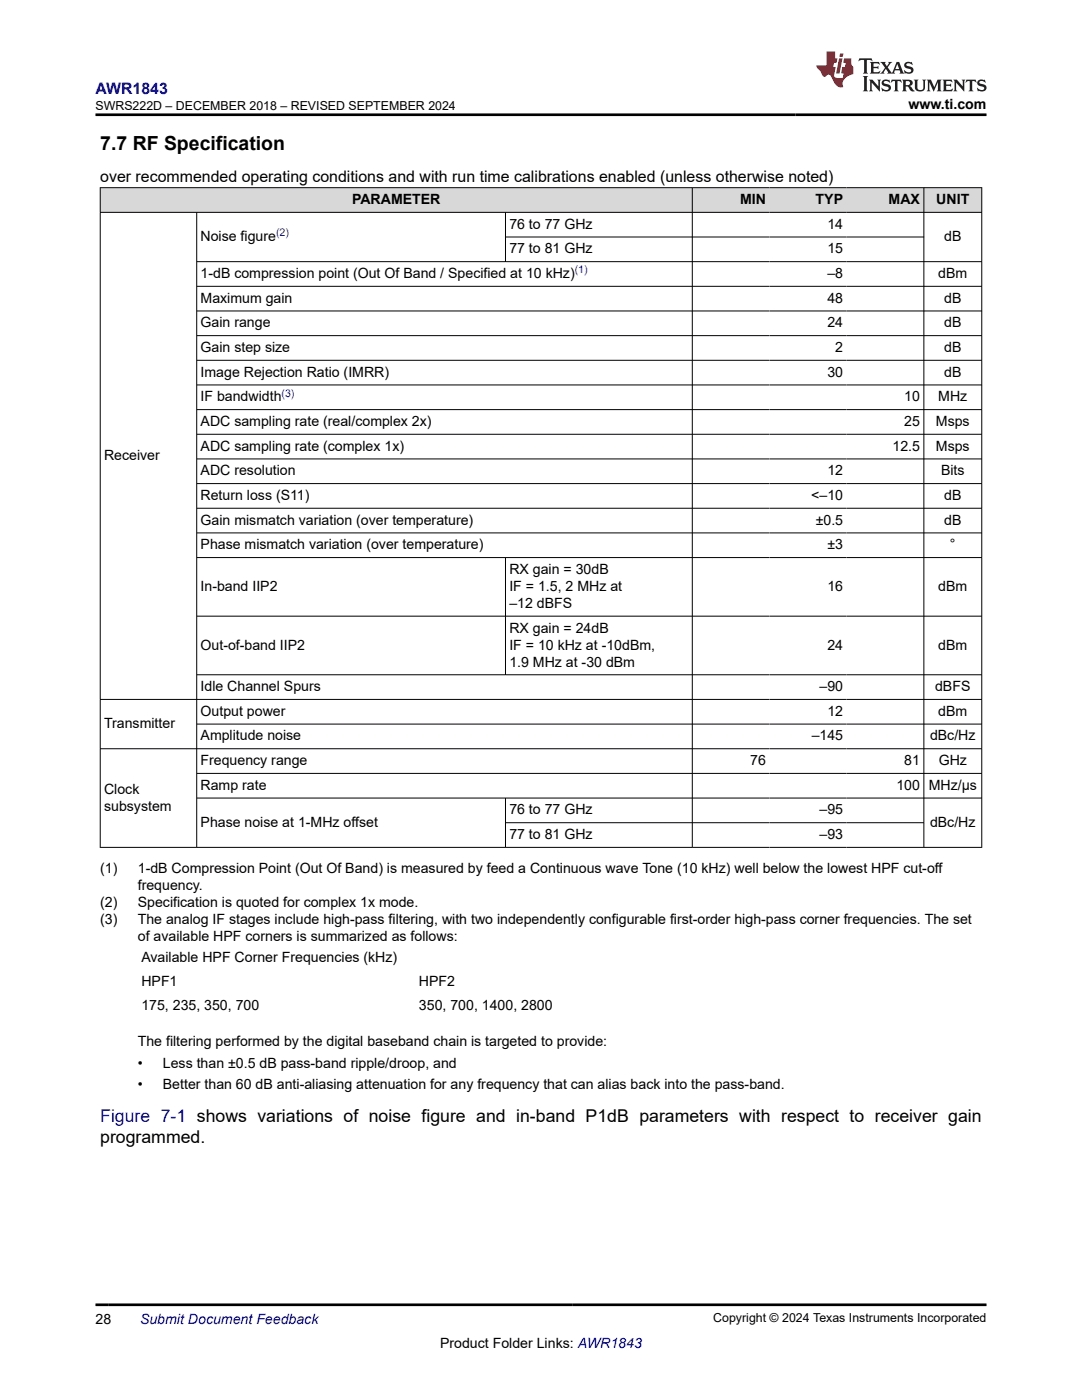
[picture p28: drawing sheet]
<svg xmlns="http://www.w3.org/2000/svg" width="216mm" height="279mm" viewBox="0 0 216 279" stroke-linecap="round" stroke-linejoin="round" font-family="sans-serif">
<defs><g id="words">
<text font-size="3.9" x="20" y="29.9">7.7 RF Specification</text>
<text font-size="3.5" fill="#00f" x="20" y="223.9">Figure 7-1 shows variations of noise figure and in-band P1dB parameters with respect to receiver gain</text>
<text font-size="3.5" x="20" y="228.1">programmed.</text>
<text font-size="3.2" fill="#00f" x="19" y="18.7">AWR1843</text>
<text font-size="3.2" x="20" y="36.4">over recommended operating conditions and with run time calibrations enabled (unless otherwise noted)</text>
<g font-size="2.8">
<text x="181.3" y="21.8">www.ti.com</text>
<text x="70.2" y="40.7">PARAMETER</text>
<text x="147.7" y="40.7">MIN</text>
<text x="162.8" y="40.7">TYP</text>
<text x="177.3" y="40.7">MAX</text>
<text x="186.8" y="40.7">UNIT</text>
<text x="101.6" y="45.7">76 to 77 GHz</text>
<text x="165.1" y="45.7">14</text>
<text x="40" y="48.1">Noise figure</text>
<text x="101.6" y="50.6">77 to 81 GHz</text>
<text x="165.1" y="50.6">15</text>
<text x="188.4" y="48.1">dB</text>
<text x="40" y="55.5">1-dB compression point (Out Of Band / Specified at 10 kHz)</text>
<text x="165.1" y="55.5">–8</text>
<text x="187.2" y="55.5">dBm</text>
<text x="40" y="60.4">Maximum gain</text>
<text x="40" y="65.3">Gain range</text>
<text x="165.1" y="60.4">48</text>
<text x="165.1" y="65.3">24</text>
<text x="188.4" y="60.4">dB</text>
<text x="188.4" y="65.3">dB</text>
<text x="40" y="70.3">Gain step size</text>
<text x="166.7" y="70.3">2</text>
<text x="188.4" y="70.3">dB</text>
<text x="40" y="75.2">Image Rejection Ratio (IMRR)</text>
<text x="165.1" y="75.2">30</text>
<text x="188.4" y="75.2">dB</text>
<text x="40" y="80.1">IF bandwidth</text>
<text x="180.4" y="80.1">10</text>
<text x="187.2" y="80.1">MHz</text>
<text x="40" y="85">ADC sampling rate (real/complex 2x)</text>
<text x="40" y="89.9">ADC sampling rate (complex 1x)</text>
<text x="178.1" y="89.9">12.5</text>
<text x="180.4" y="85">25</text>
<text x="186.8" y="85">Msps</text>
<text x="186.8" y="89.9">Msps</text>
<text x="20.8" y="91.8">Receiver</text>
<text x="40" y="94.9">ADC resolution</text>
<text x="165.1" y="94.9">12</text>
<text x="187.8" y="94.9">Bits</text>
<text x="40" y="99.8">Return loss (S11)</text>
<text x="161.9" y="99.8">&lt;–10</text>
<text x="188.4" y="99.8">dB</text>
<text x="40" y="104.7">Gain mismatch variation (over temperature)</text>
<text x="162.8" y="104.7">±0.5</text>
<text x="188.4" y="104.7">dB</text>
<text x="40" y="109.6">Phase mismatch variation (over temperature)</text>
<text x="165.1" y="109.6">±3</text>
<text x="189.6" y="109.6">°</text>
<text x="40" y="117.9">In-band IIP2</text>
<text x="101.6" y="114.5">RX gain = 30dB</text>
<text x="101.6" y="117.9">IF = 1.5, 2 MHz at</text>
<text x="165.1" y="117.9">16</text>
<text x="187.2" y="117.9">dBm</text>
<text x="101.6" y="121.3">–12 dBFS</text>
<text x="40" y="129.6">Out-of-band IIP2</text>
<text x="101.6" y="126.2">RX gain = 24dB</text>
<text x="101.6" y="129.6">IF = 10 kHz at -10dBm,</text>
<text x="165.1" y="129.6">24</text>
<text x="187.2" y="129.6">dBm</text>
<text x="40" y="137.9">Idle Channel Spurs</text>
<text x="101.6" y="133">1.9 MHz at -30 dBm</text>
<text x="163.5" y="137.9">–90</text>
<text x="186.6" y="137.9">dBFS</text>
<text x="40" y="142.9">Output power</text>
<text x="165.1" y="142.9">12</text>
<text x="187.2" y="142.9">dBm</text>
<text x="20.8" y="145.3">Transmitter</text>
<text x="40" y="147.8">Amplitude noise</text>
<text x="162" y="147.8">–145</text>
<text x="185.6" y="147.8">dBc/Hz</text>
<text x="40" y="152.7">Frequency range</text>
<text x="149.7" y="152.7">76</text>
<text x="180.4" y="152.7">81</text>
<text x="187.3" y="152.7">GHz</text>
<text x="20.8" y="158.4">Clock</text>
<text x="20.8" y="161.8">subsystem</text>
<text x="40" y="157.6">Ramp rate</text>
<text x="178.9" y="157.6">100</text>
<text x="185.3" y="157.6">MHz/µs</text>
<text x="40" y="165">Phase noise at 1-MHz offset</text>
<text x="101.6" y="162.5">76 to 77 GHz</text>
<text x="101.6" y="167.5">77 to 81 GHz</text>
<text x="163.5" y="162.5">–95</text>
<text x="163.5" y="167.5">–93</text>
<text x="185.6" y="165">dBc/Hz</text>
<text x="20" y="174.3">(1)</text>
<text x="27.5" y="174.3">1-dB Compression Point (Out Of Band) is measured by feed a Continuous wave Tone (10 kHz) well below the lowest HPF cut-off</text>
<text x="27.5" y="177.7">frequency.</text>
<text x="20" y="181">(2)</text>
<text x="20" y="184.4">(3)</text>
<text x="27.5" y="181">Specification is quoted for complex 1x mode.</text>
<text x="27.5" y="184.4">The analog IF stages include high-pass filtering, with two independently configurable first-order high-pass corner frequencies. The set</text>
<text x="27.5" y="187.8">of available HPF corners is summarized as follows:</text>
<text x="28.2" y="191.9">Available HPF Corner Frequencies (kHz)</text>
<text x="28.2" y="196.7">HPF1</text>
<text x="83.6" y="196.7">HPF2</text>
<text x="28.2" y="201.5">175, 235, 350, 700</text>
<text x="83.6" y="201.5">350, 700, 1400, 2800</text>
<text x="27.5" y="208.8">The filtering performed by the digital baseband chain is targeted to provide:</text>
<text x="27.5" y="213.1">•</text>
<text x="32.5" y="213.1">Less than ±0.5 dB pass-band ripple/droop, and</text>
<text x="27.5" y="217.3">•</text>
<text x="32.5" y="217.3">Better than 60 dB anti-aliasing attenuation for any frequency that can alias back into the pass-band.</text>
<text x="19" y="264.2">28</text>
<text x="87.8" y="269">Product Folder Links: AWR1843</text>
</g>
<text font-size="2.8" fill="#00f" x="27.9" y="264.2">Submit Document Feedback</text>
<g font-size="2.5">
<text x="19" y="21.9">SWRS222D – DECEMBER 2018 – REVISED SEPTEMBER 2024</text>
<text x="142.3" y="263.9">Copyright © 2024 Texas Instruments Incorporated</text>
</g>
<g font-size="2.1" fill="#00f">
<text x="55.1" y="47.2">(2)</text>
<text x="114.7" y="54.6">(1)</text>
<text x="56.2" y="79.2">(3)</text>
</g>
</g></defs>
<g fill="#d8d8d8">
<path d="M20 37.5h175.9v4.9h-175.9z" fill-rule="evenodd"/>
<path d="M20.1 37.5h118v4.8h-118z" fill-rule="evenodd"/>
<path d="M138.2 37.5h15.3v4.8h-15.3z" fill-rule="evenodd"/>
<path d="M153.5 37.5h15.4v4.8h-15.4z" fill-rule="evenodd"/>
<path d="M168.9 37.5h15.4v4.8h-15.4z" fill-rule="evenodd"/>
<path d="M184.4 37.5h11.4v4.8h-11.4z" fill-rule="evenodd"/>
</g>
<g fill="none" stroke="#000" stroke-width=".2">
<path d="M19.9 37.5h176.1M20 37.4v131.8M138.1 37.4v131.8M184.3 37.4v131.8M195.9 37.4v131.8M19.9 42.4h176.1M39.3 42.4v126.8M39.3 52.2h156.7M39.3 57.1h156.7M100.9 42.4v9.9M100.9 47.3h83.5M39.3 62.1h156.7"/>
<path d="M39.3 67h156.7M39.3 71.9h156.7M39.3 76.8h156.7M39.3 81.7h156.7M39.3 86.7h156.7M39.3 91.6h156.7M39.3 96.5h156.7M39.3 101.4h156.7M39.3 106.4h156.7M39.3 111.3h156.7M100.9 111.3v23.4M19.9 139.6h176.1"/>
<path d="M39.3 123h156.7M39.3 134.7h156.7M39.3 144.5h156.7M39.3 154.3h156.7M39.3 159.3h156.7M100.9 159.3v9.9M196 149.4h-176.1M100.9 164.2h83.5M196 169.1h-176.1"/>
</g>
<path d="M171.5 11.6l-.2 .6 .5-.2h.6v.1v2.2l-.2 .4h1l-.2-.4v-2.2v-.1h.5l.6 .2-.2-.6zM173.6 12.4l.2 .3v1.6l-.2 .4h1.9l.1-.6a1.08 1.08 0 0 1-1.3 .2v-.7h.6l.4 .2v-.7l-.4 .2h-.6v-.5l.2-.2a1 1 0 0 1 1 .3l-.1-.5zM175.7 12.4l.9 1.1-1 1.2h.9l-.2-.2 .5-.8 .4 .8-.2 .2h1.6l-.2-.2 .2-.5h.9l.1 .5-.1 .2h.9l-.2-.4-.8-1.9h-.5l-.9 2.1-.9-1.1 .9-1h-.8l.2 .2-.4 .6-.4-.6 .2-.2zM179 12.8l.4 1h-.7zM180.7 12.5a.65 .65 0 0 0-.2 .7 .65 .65 0 0 0 .6 .5l.6 .1 .1 .3a.79 .79 0 0 1-.7 .4 .79 .79 0 0 1-.7-.5l.1 .7 .2-.1a.93 .93 0 0 0 1.1 0 .93 .93 0 0 0 .4-.9 1.46 1.46 0 0 0-1.2-.6l-.1-.3a1.09 1.09 0 0 1 1.2 .2l-.2-.6-.1 .1-.5-.2zM172.2 15.2l.2 .4v2.2l-.2 .4h1l-.2-.4v-2.2l.2-.4zM173.4 15.9l.2 .4v1.5l-.2 .4h.8l-.3-.4 .1-1.3 1.6 1.8v-2l.2-.4h-.7l.1 .2 .1 1.1-1.2-1.3zM176.2 16a.65 .65 0 0 0-.2 .8 .65 .65 0 0 0 .6 .4l.6 .2 .1 .2a.79 .79 0 0 1-.7 .4 .79 .79 0 0 1-.7-.5l.1 .7 .2-.1a.93 .93 0 0 0 1.1 .1 .93 .93 0 0 0 .4-1 1.46 1.46 0 0 0-1.2-.5l-.1-.4a1.09 1.09 0 0 1 1.2 .2l-.1-.6-.2 .1-.5-.1zM177.9 15.9l-.1 .6a.63 .63 0 0 1 .8-.3v1.6l-.3 .4h1l-.2-.4v-1.6a.66 .66 0 0 1 .8 .3l-.1-.6zM180 15.9l.2 .4v1.5l-.2 .4h1l-.2-.2-.1-.7h.5l.1 .2a.79 .79 0 0 0 1.2 .6l-1-.9a.61 .61 0 0 0 .6-.6 .61 .61 0 0 0-.5-.7zM180.8 16.2h.1a.47 .47 0 0 1 .5 .1 .47 .47 0 0 1 .1 .5l-.1 .1-.7 .1zM182.3 15.9l.2 .2a2.27 2.27 0 0 0 .4 2 1.04 1.04 0 0 0 1.7-.7v-1.3l.2-.2h-.8l.2 .4v1.1a.6 .6 0 0 1-.6 .6 .6 .6 0 0 1-.6-.6v-1.1l.3-.4zM184.9 15.9l.2 .4v1.5l-.2 .4h.8l-.3-.4v-1.4l.9 1.9 .9-1.9v1.4l-.3 .4h1l-.2-.4v-1.5l.2-.4h-.8l-.7 1.5-.6-1.5zM188.1 15.9l.2 .4v1.5l-.2 .4h1.9l.1-.6a1.09 1.09 0 0 1-1.3 .2v-.7h.6l.4 .2v-.6l-.4 .2h-.6v-.6l.2-.1a1.01 1.01 0 0 1 1 .3l-.1-.6zM190.2 15.9l.3 .4v1.5l-.3 .4h.8l-.2-.4v-1.3l1.6 1.8v-2l.2-.4h-.7l.2 .2v1.1l-1.2-1.3zM192.8 15.9l-.1 .6a.63 .63 0 0 1 .8-.3v1.6l-.3 .4h1l-.2-.4v-1.6a.66 .66 0 0 1 .8 .3l-.1-.6zM195.2 16a.65 .65 0 0 0-.2 .8 .65 .65 0 0 0 .6 .4l.6 .2 .2 .2a.79 .79 0 0 1-.7 .4 .79 .79 0 0 1-.7-.5l.1 .7 .2-.1a.93 .93 0 0 0 1 .1 .93 .93 0 0 0 .5-1 1.46 1.46 0 0 0-1.3-.5v-.4a1.09 1.09 0 0 1 1.2 .2l-.2-.6-.2 .1-.5-.1z" fill="#231f20"/>
<path d="M164.9 10.3v2.7h-2l.1 .4 .8 1a.95 .95 0 0 0 1 .9 .59 .59 0 0 1 .5-.4 .59 .59 0 0 1 .5 .3l.4 .8a1.59 1.59 0 0 0 2.1 1.4 1.61 1.61 0 0 1 1-2.3l1-.3-.1-1.5a1.59 1.59 0 0 1-.3-1.7h-1.5l-.2 .9h.6l-.2 .9h-.5l-.2 .9v.3l.4 .1-.1 .9h-.7a.73 .73 0 0 1-1-.7l.3-1.5h-.5l.1-.9h.5l.2-.9h-.5v-1.3zM167.4 11.6l-.6 3.1h.7l.6-3.1zM167.6 10.7l-.1 .6h.7l.1-.6z" fill="#ed1c24"/>
<path d="M19 22.9h177.8M19 260.4h177.8" fill="none" stroke="#000" stroke-width=".53"/>
<use href="#words"/>
</svg>
